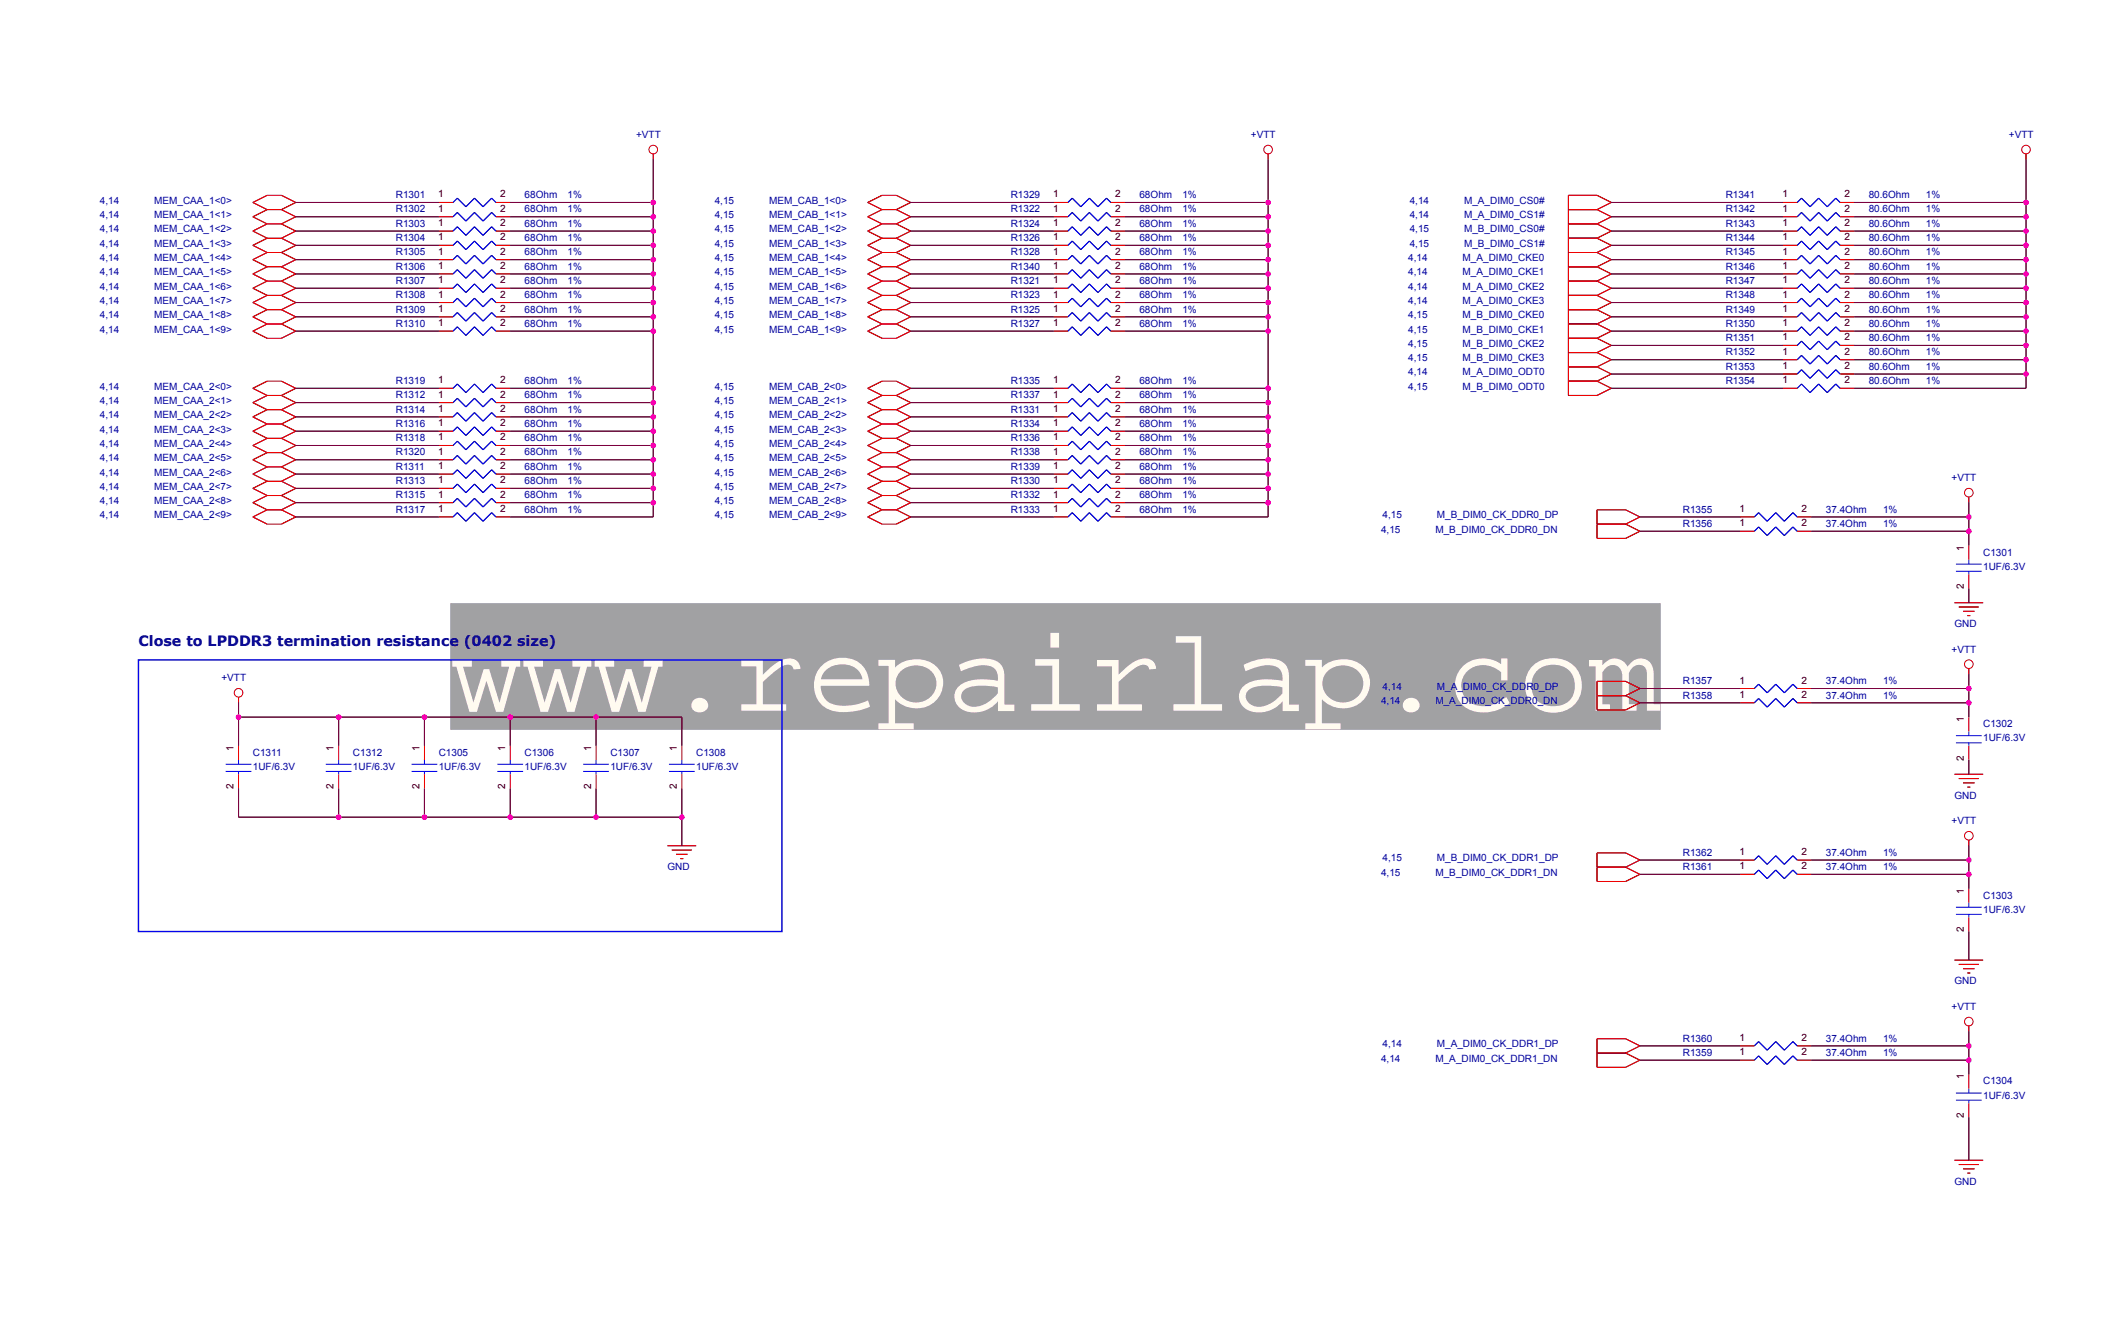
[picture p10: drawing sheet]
<svg xmlns="http://www.w3.org/2000/svg" width="220mm" height="139mm" viewBox="0 0 220 139" stroke-linecap="round" stroke-linejoin="round" font-family="sans-serif">
<defs><g id="words">
<text font-size="12.3" fill="#fffbf0" x="46.9" y="74">www.repairlap.com</text>
<text font-size="1.5" fill="#000080" x="14.4" y="67.3">Close to LPDDR3 termination resistance (0402 size)</text>
<g font-size="1" fill="#0000a0">
<text x="66.2" y="14.4">+VTT</text>
<text x="130.3" y="14.4">+VTT</text>
<text x="209.2" y="14.4">+VTT</text>
<text x="10.4" y="21.2">4,14</text>
<text x="10.4" y="22.7">4,14</text>
<text x="16.1" y="21.2">MEM_CAA_1&lt;0&gt;</text>
<text x="16.1" y="22.7">MEM_CAA_1&lt;1&gt;</text>
<text x="41.2" y="23.6">R1303</text>
<text x="41.2" y="20.6">R1301</text>
<text x="41.2" y="22.1">R1302</text>
<text x="54.6" y="23.6">68Ohm</text>
<text x="54.6" y="20.6">68Ohm</text>
<text x="54.6" y="22.1">68Ohm</text>
<text x="59.1" y="23.6">1%</text>
<text x="59.1" y="20.6">1%</text>
<text x="59.1" y="22.1">1%</text>
<text x="74.4" y="21.2">4,15</text>
<text x="74.4" y="22.7">4,15</text>
<text x="80.1" y="21.2">MEM_CAB_1&lt;0&gt;</text>
<text x="80.1" y="22.7">MEM_CAB_1&lt;1&gt;</text>
<text x="105.3" y="22.1">R1322</text>
<text x="105.3" y="23.6">R1324</text>
<text x="105.3" y="20.6">R1329</text>
<text x="118.7" y="22.1">68Ohm</text>
<text x="118.7" y="23.6">68Ohm</text>
<text x="118.7" y="20.6">68Ohm</text>
<text x="123.1" y="22.1">1%</text>
<text x="123.1" y="23.6">1%</text>
<text x="123.1" y="20.6">1%</text>
<text x="146.8" y="21.2">4,14</text>
<text x="146.8" y="22.7">4,14</text>
<text x="152.5" y="21.2">M_A_DIM0_CS0#</text>
<text x="152.5" y="22.7">M_A_DIM0_CS1#</text>
<text x="179.7" y="20.6">R1341</text>
<text x="179.7" y="23.6">R1343</text>
<text x="179.7" y="22.1">R1342</text>
<text x="194.6" y="20.6">80.6Ohm</text>
<text x="194.6" y="23.6">80.6Ohm</text>
<text x="194.6" y="22.1">80.6Ohm</text>
<text x="200.6" y="20.6">1%</text>
<text x="200.6" y="23.6">1%</text>
<text x="200.6" y="22.1">1%</text>
<text x="10.4" y="24.2">4,14</text>
<text x="10.4" y="25.7">4,14</text>
<text x="10.4" y="27.2">4,14</text>
<text x="10.4" y="28.7">4,14</text>
<text x="16.1" y="24.2">MEM_CAA_1&lt;2&gt;</text>
<text x="16.1" y="25.7">MEM_CAA_1&lt;3&gt;</text>
<text x="16.1" y="27.2">MEM_CAA_1&lt;4&gt;</text>
<text x="16.1" y="28.7">MEM_CAA_1&lt;5&gt;</text>
<text x="41.2" y="25.1">R1304</text>
<text x="41.2" y="28.1">R1306</text>
<text x="41.2" y="26.6">R1305</text>
<text x="41.2" y="29.6">R1307</text>
<text x="54.6" y="25.1">68Ohm</text>
<text x="54.6" y="28.1">68Ohm</text>
<text x="54.6" y="26.6">68Ohm</text>
<text x="54.6" y="29.6">68Ohm</text>
<text x="59.1" y="25.1">1%</text>
<text x="59.1" y="28.1">1%</text>
<text x="59.1" y="26.6">1%</text>
<text x="59.1" y="29.6">1%</text>
<text x="74.4" y="24.2">4,15</text>
<text x="74.4" y="25.7">4,15</text>
<text x="74.4" y="27.2">4,15</text>
<text x="74.4" y="28.7">4,15</text>
<text x="80.1" y="24.2">MEM_CAB_1&lt;2&gt;</text>
<text x="80.1" y="25.7">MEM_CAB_1&lt;3&gt;</text>
<text x="80.1" y="27.2">MEM_CAB_1&lt;4&gt;</text>
<text x="80.1" y="28.7">MEM_CAB_1&lt;5&gt;</text>
<text x="105.3" y="25.1">R1326</text>
<text x="105.3" y="29.6">R1321</text>
<text x="105.3" y="26.6">R1328</text>
<text x="105.3" y="28.1">R1340</text>
<text x="118.7" y="25.1">68Ohm</text>
<text x="118.7" y="29.6">68Ohm</text>
<text x="118.7" y="26.6">68Ohm</text>
<text x="118.7" y="28.1">68Ohm</text>
<text x="123.1" y="25.1">1%</text>
<text x="123.1" y="29.6">1%</text>
<text x="123.1" y="26.6">1%</text>
<text x="123.1" y="28.1">1%</text>
<text x="146.6" y="27.2">4,14</text>
<text x="146.6" y="28.7">4,14</text>
<text x="146.8" y="24.2">4,15</text>
<text x="146.8" y="25.7">4,15</text>
<text x="152.3" y="27.2">M_A_DIM0_CKE0</text>
<text x="152.3" y="28.7">M_A_DIM0_CKE1</text>
<text x="152.5" y="24.2">M_B_DIM0_CS0#</text>
<text x="152.5" y="25.7">M_B_DIM0_CS1#</text>
<text x="179.7" y="29.6">R1347</text>
<text x="179.7" y="26.6">R1345</text>
<text x="179.7" y="25.1">R1344</text>
<text x="179.7" y="28.1">R1346</text>
<text x="194.6" y="29.6">80.6Ohm</text>
<text x="194.6" y="26.6">80.6Ohm</text>
<text x="194.6" y="25.1">80.6Ohm</text>
<text x="194.6" y="28.1">80.6Ohm</text>
<text x="200.6" y="29.6">1%</text>
<text x="200.6" y="26.6">1%</text>
<text x="200.6" y="25.1">1%</text>
<text x="200.6" y="28.1">1%</text>
<text x="10.4" y="33.2">4,14</text>
<text x="10.4" y="34.6">4,14</text>
<text x="10.4" y="30.2">4,14</text>
<text x="10.4" y="31.7">4,14</text>
<text x="16.1" y="33.2">MEM_CAA_1&lt;8&gt;</text>
<text x="16.1" y="34.6">MEM_CAA_1&lt;9&gt;</text>
<text x="16.1" y="30.2">MEM_CAA_1&lt;6&gt;</text>
<text x="16.1" y="31.7">MEM_CAA_1&lt;7&gt;</text>
<text x="41.2" y="34">R1310</text>
<text x="41.2" y="31.1">R1308</text>
<text x="41.2" y="32.6">R1309</text>
<text x="54.6" y="34">68Ohm</text>
<text x="54.6" y="31.1">68Ohm</text>
<text x="54.6" y="32.6">68Ohm</text>
<text x="59.1" y="34">1%</text>
<text x="59.1" y="31.1">1%</text>
<text x="59.1" y="32.6">1%</text>
<text x="74.4" y="33.2">4,15</text>
<text x="74.4" y="34.6">4,15</text>
<text x="74.4" y="30.2">4,15</text>
<text x="74.4" y="31.7">4,15</text>
<text x="80.1" y="33.2">MEM_CAB_1&lt;8&gt;</text>
<text x="80.1" y="34.6">MEM_CAB_1&lt;9&gt;</text>
<text x="80.1" y="30.2">MEM_CAB_1&lt;6&gt;</text>
<text x="80.1" y="31.7">MEM_CAB_1&lt;7&gt;</text>
<text x="105.3" y="34">R1327</text>
<text x="105.3" y="31.1">R1323</text>
<text x="105.3" y="32.6">R1325</text>
<text x="118.7" y="34">68Ohm</text>
<text x="118.7" y="31.1">68Ohm</text>
<text x="118.7" y="32.6">68Ohm</text>
<text x="123.1" y="34">1%</text>
<text x="123.1" y="31.1">1%</text>
<text x="123.1" y="32.6">1%</text>
<text x="146.6" y="30.2">4,14</text>
<text x="146.6" y="31.7">4,14</text>
<text x="146.6" y="33.2">4,15</text>
<text x="146.6" y="34.6">4,15</text>
<text x="152.3" y="30.2">M_A_DIM0_CKE2</text>
<text x="152.3" y="31.7">M_A_DIM0_CKE3</text>
<text x="152.3" y="33.2">M_B_DIM0_CKE0</text>
<text x="152.3" y="34.6">M_B_DIM0_CKE1</text>
<text x="179.7" y="31.1">R1348</text>
<text x="179.7" y="32.6">R1349</text>
<text x="179.7" y="34">R1350</text>
<text x="179.7" y="35.5">R1351</text>
<text x="194.6" y="31.1">80.6Ohm</text>
<text x="194.6" y="32.6">80.6Ohm</text>
<text x="194.6" y="34">80.6Ohm</text>
<text x="194.6" y="35.5">80.6Ohm</text>
<text x="200.6" y="31.1">1%</text>
<text x="200.6" y="32.6">1%</text>
<text x="200.6" y="34">1%</text>
<text x="200.6" y="35.5">1%</text>
<text x="10.4" y="40.6">4,14</text>
<text x="16.1" y="40.6">MEM_CAA_2&lt;0&gt;</text>
<text x="41.2" y="40">R1319</text>
<text x="41.2" y="41.5">R1312</text>
<text x="54.6" y="40">68Ohm</text>
<text x="54.6" y="41.5">68Ohm</text>
<text x="59.1" y="40">1%</text>
<text x="59.1" y="41.5">1%</text>
<text x="74.4" y="40.6">4,15</text>
<text x="80.1" y="40.6">MEM_CAB_2&lt;0&gt;</text>
<text x="105.3" y="41.5">R1337</text>
<text x="105.3" y="40">R1335</text>
<text x="118.7" y="41.5">68Ohm</text>
<text x="118.7" y="40">68Ohm</text>
<text x="123.1" y="41.5">1%</text>
<text x="123.1" y="40">1%</text>
<text x="146.6" y="39.1">4,14</text>
<text x="146.6" y="36.1">4,15</text>
<text x="146.6" y="37.6">4,15</text>
<text x="146.6" y="40.6">4,15</text>
<text x="152.3" y="39.1">M_A_DIM0_ODT0</text>
<text x="152.3" y="36.1">M_B_DIM0_CKE2</text>
<text x="152.3" y="37.6">M_B_DIM0_CKE3</text>
<text x="152.3" y="40.6">M_B_DIM0_ODT0</text>
<text x="179.7" y="37">R1352</text>
<text x="179.7" y="40">R1354</text>
<text x="179.7" y="38.5">R1353</text>
<text x="194.6" y="37">80.6Ohm</text>
<text x="194.6" y="40">80.6Ohm</text>
<text x="194.6" y="38.5">80.6Ohm</text>
<text x="200.6" y="37">1%</text>
<text x="200.6" y="40">1%</text>
<text x="200.6" y="38.5">1%</text>
<text x="10.4" y="42.1">4,14</text>
<text x="10.4" y="43.6">4,14</text>
<text x="10.4" y="45.1">4,14</text>
<text x="10.4" y="46.6">4,14</text>
<text x="16.1" y="42.1">MEM_CAA_2&lt;1&gt;</text>
<text x="16.1" y="43.6">MEM_CAA_2&lt;2&gt;</text>
<text x="16.1" y="45.1">MEM_CAA_2&lt;3&gt;</text>
<text x="16.1" y="46.6">MEM_CAA_2&lt;4&gt;</text>
<text x="41.2" y="47.4">R1320</text>
<text x="41.2" y="46">R1318</text>
<text x="41.2" y="44.5">R1316</text>
<text x="41.2" y="43">R1314</text>
<text x="54.6" y="47.4">68Ohm</text>
<text x="54.6" y="46">68Ohm</text>
<text x="54.6" y="44.5">68Ohm</text>
<text x="54.6" y="43">68Ohm</text>
<text x="59.1" y="47.4">1%</text>
<text x="59.1" y="46">1%</text>
<text x="59.1" y="44.5">1%</text>
<text x="59.1" y="43">1%</text>
<text x="74.4" y="42.1">4,15</text>
<text x="74.4" y="43.6">4,15</text>
<text x="74.4" y="45.1">4,15</text>
<text x="74.4" y="46.6">4,15</text>
<text x="80.1" y="42.1">MEM_CAB_2&lt;1&gt;</text>
<text x="80.1" y="43.6">MEM_CAB_2&lt;2&gt;</text>
<text x="80.1" y="45.1">MEM_CAB_2&lt;3&gt;</text>
<text x="80.1" y="46.6">MEM_CAB_2&lt;4&gt;</text>
<text x="105.3" y="43">R1331</text>
<text x="105.3" y="46">R1336</text>
<text x="105.3" y="44.5">R1334</text>
<text x="105.3" y="47.4">R1338</text>
<text x="118.7" y="43">68Ohm</text>
<text x="118.7" y="46">68Ohm</text>
<text x="118.7" y="44.5">68Ohm</text>
<text x="118.7" y="47.4">68Ohm</text>
<text x="123.1" y="43">1%</text>
<text x="123.1" y="46">1%</text>
<text x="123.1" y="44.5">1%</text>
<text x="123.1" y="47.4">1%</text>
<text x="10.4" y="52.5">4,14</text>
<text x="10.4" y="54">4,14</text>
<text x="10.4" y="48">4,14</text>
<text x="10.4" y="49.5">4,14</text>
<text x="10.4" y="51">4,14</text>
<text x="16.1" y="52.5">MEM_CAA_2&lt;8&gt;</text>
<text x="16.1" y="54">MEM_CAA_2&lt;9&gt;</text>
<text x="16.1" y="48">MEM_CAA_2&lt;5&gt;</text>
<text x="16.1" y="49.5">MEM_CAA_2&lt;6&gt;</text>
<text x="16.1" y="51">MEM_CAA_2&lt;7&gt;</text>
<text x="41.2" y="53.4">R1317</text>
<text x="41.2" y="48.9">R1311</text>
<text x="41.2" y="50.4">R1313</text>
<text x="41.2" y="51.9">R1315</text>
<text x="54.6" y="53.4">68Ohm</text>
<text x="54.6" y="48.9">68Ohm</text>
<text x="54.6" y="50.4">68Ohm</text>
<text x="54.6" y="51.9">68Ohm</text>
<text x="59.1" y="53.4">1%</text>
<text x="59.1" y="48.9">1%</text>
<text x="59.1" y="50.4">1%</text>
<text x="59.1" y="51.9">1%</text>
<text x="74.4" y="52.5">4,15</text>
<text x="74.4" y="54">4,15</text>
<text x="74.4" y="48">4,15</text>
<text x="74.4" y="49.5">4,15</text>
<text x="74.4" y="51">4,15</text>
<text x="80.1" y="52.5">MEM_CAB_2&lt;8&gt;</text>
<text x="80.1" y="54">MEM_CAB_2&lt;9&gt;</text>
<text x="80.1" y="48">MEM_CAB_2&lt;5&gt;</text>
<text x="80.1" y="49.5">MEM_CAB_2&lt;6&gt;</text>
<text x="80.1" y="51">MEM_CAB_2&lt;7&gt;</text>
<text x="105.3" y="50.4">R1330</text>
<text x="105.3" y="51.9">R1332</text>
<text x="105.3" y="48.9">R1339</text>
<text x="105.3" y="53.4">R1333</text>
<text x="118.7" y="50.4">68Ohm</text>
<text x="118.7" y="51.9">68Ohm</text>
<text x="118.7" y="48.9">68Ohm</text>
<text x="118.7" y="53.4">68Ohm</text>
<text x="123.1" y="50.4">1%</text>
<text x="123.1" y="51.9">1%</text>
<text x="123.1" y="48.9">1%</text>
<text x="123.1" y="53.4">1%</text>
<text x="144" y="54">4,15</text>
<text x="149.6" y="54">M_B_DIM0_CK_DDR0_DP</text>
<text x="175.2" y="53.4">R1355</text>
<text x="190.1" y="53.4">37.4Ohm</text>
<text x="196.1" y="53.4">1%</text>
<text x="203.2" y="50.1">+VTT</text>
<text x="143.8" y="55.5">4,15</text>
<text x="149.5" y="55.5">M_B_DIM0_CK_DDR0_DN</text>
<text x="175.2" y="54.9">R1356</text>
<text x="190.1" y="54.9">37.4Ohm</text>
<text x="196.1" y="54.9">1%</text>
<text x="206.5" y="57.9">C1301</text>
<text x="206.5" y="59.4">1UF/6.3V</text>
<text x="203.5" y="65.3">GND</text>
<text x="23.1" y="71">+VTT</text>
<text x="144" y="71.9">4,14</text>
<text x="149.6" y="71.9">M_A_DIM0_CK_DDR0_DP</text>
<text x="175.2" y="71.3">R1357</text>
<text x="190.1" y="71.3">37.4Ohm</text>
<text x="196.1" y="71.3">1%</text>
<text x="203.2" y="68">+VTT</text>
<text x="143.8" y="73.4">4,14</text>
<text x="149.5" y="73.4">M_A_DIM0_CK_DDR0_DN</text>
<text x="175.2" y="72.8">R1358</text>
<text x="190.1" y="72.8">37.4Ohm</text>
<text x="196.1" y="72.8">1%</text>
<text x="206.5" y="75.7">C1302</text>
<text x="206.5" y="77.2">1UF/6.3V</text>
<text x="26.3" y="78.7">C1311</text>
<text x="26.3" y="80.2">1UF/6.3V</text>
<text x="36.8" y="78.7">C1312</text>
<text x="36.8" y="80.2">1UF/6.3V</text>
<text x="45.7" y="78.7">C1305</text>
<text x="45.7" y="80.2">1UF/6.3V</text>
<text x="54.6" y="78.7">C1306</text>
<text x="54.6" y="80.2">1UF/6.3V</text>
<text x="63.6" y="78.7">C1307</text>
<text x="63.6" y="80.2">1UF/6.3V</text>
<text x="72.5" y="78.7">C1308</text>
<text x="72.5" y="80.2">1UF/6.3V</text>
<text x="203.5" y="83.2">GND</text>
<text x="144" y="89.7">4,15</text>
<text x="149.6" y="89.7">M_B_DIM0_CK_DDR1_DP</text>
<text x="175.2" y="89.1">R1362</text>
<text x="190.1" y="89.1">37.4Ohm</text>
<text x="196.1" y="89.1">1%</text>
<text x="203.2" y="85.9">+VTT</text>
<text x="69.5" y="90.6">GND</text>
<text x="143.8" y="91.2">4,15</text>
<text x="149.5" y="91.2">M_B_DIM0_CK_DDR1_DN</text>
<text x="175.2" y="90.6">R1361</text>
<text x="190.1" y="90.6">37.4Ohm</text>
<text x="196.1" y="90.6">1%</text>
<text x="206.5" y="93.6">C1303</text>
<text x="206.5" y="95.1">1UF/6.3V</text>
<text x="203.2" y="105.2">+VTT</text>
<text x="203.5" y="102.5">GND</text>
<text x="143.8" y="110.6">4,14</text>
<text x="144" y="109.1">4,14</text>
<text x="149.5" y="110.6">M_A_DIM0_CK_DDR1_DN</text>
<text x="149.6" y="109.1">M_A_DIM0_CK_DDR1_DP</text>
<text x="175.2" y="108.5">R1360</text>
<text x="175.2" y="110">R1359</text>
<text x="190.1" y="108.5">37.4Ohm</text>
<text x="190.1" y="110">37.4Ohm</text>
<text x="196.1" y="108.5">1%</text>
<text x="196.1" y="110">1%</text>
<text x="206.5" y="113">C1304</text>
<text x="206.5" y="114.5">1UF/6.3V</text>
<text x="203.5" y="123.4">GND</text>
</g>
<g font-size="1">
<text x="45.6" y="23.5">1</text>
<text x="45.6" y="20.6">1</text>
<text x="45.6" y="22.1">1</text>
<text x="52.1" y="23.5">2</text>
<text x="52.1" y="20.6">2</text>
<text x="52.1" y="22.1">2</text>
<text x="109.7" y="22.1">1</text>
<text x="109.7" y="23.5">1</text>
<text x="109.7" y="20.6">1</text>
<text x="116.1" y="22.1">2</text>
<text x="116.1" y="23.5">2</text>
<text x="116.1" y="20.6">2</text>
<text x="185.6" y="20.6">1</text>
<text x="185.6" y="23.5">1</text>
<text x="185.6" y="22.1">1</text>
<text x="192.1" y="20.6">2</text>
<text x="192.1" y="23.5">2</text>
<text x="192.1" y="22.1">2</text>
<text x="45.6" y="25">1</text>
<text x="45.6" y="28">1</text>
<text x="45.6" y="26.5">1</text>
<text x="45.6" y="29.5">1</text>
<text x="52.1" y="25">2</text>
<text x="52.1" y="28">2</text>
<text x="52.1" y="26.5">2</text>
<text x="52.1" y="29.5">2</text>
<text x="109.7" y="25">1</text>
<text x="109.7" y="29.5">1</text>
<text x="109.7" y="26.5">1</text>
<text x="109.7" y="28">1</text>
<text x="116.1" y="25">2</text>
<text x="116.1" y="29.5">2</text>
<text x="116.1" y="26.5">2</text>
<text x="116.1" y="28">2</text>
<text x="185.6" y="29.5">1</text>
<text x="185.6" y="26.5">1</text>
<text x="185.6" y="25">1</text>
<text x="185.6" y="28">1</text>
<text x="192.1" y="29.5">2</text>
<text x="192.1" y="26.5">2</text>
<text x="192.1" y="25">2</text>
<text x="192.1" y="28">2</text>
<text x="45.6" y="34">1</text>
<text x="45.6" y="31">1</text>
<text x="45.6" y="32.5">1</text>
<text x="52.1" y="34">2</text>
<text x="52.1" y="31">2</text>
<text x="52.1" y="32.5">2</text>
<text x="109.7" y="34">1</text>
<text x="109.7" y="31">1</text>
<text x="109.7" y="32.5">1</text>
<text x="116.1" y="34">2</text>
<text x="116.1" y="31">2</text>
<text x="116.1" y="32.5">2</text>
<text x="185.6" y="31">1</text>
<text x="185.6" y="32.5">1</text>
<text x="185.6" y="34">1</text>
<text x="185.6" y="35.5">1</text>
<text x="192.1" y="31">2</text>
<text x="192.1" y="32.5">2</text>
<text x="192.1" y="34">2</text>
<text x="192.1" y="35.5">2</text>
<text x="45.6" y="39.9">1</text>
<text x="45.6" y="41.4">1</text>
<text x="52.1" y="39.9">2</text>
<text x="52.1" y="41.4">2</text>
<text x="109.7" y="41.4">1</text>
<text x="109.7" y="39.9">1</text>
<text x="116.1" y="41.4">2</text>
<text x="116.1" y="39.9">2</text>
<text x="185.6" y="36.9">1</text>
<text x="185.6" y="39.9">1</text>
<text x="185.6" y="38.4">1</text>
<text x="192.1" y="36.9">2</text>
<text x="192.1" y="39.9">2</text>
<text x="192.1" y="38.4">2</text>
<text x="45.6" y="47.4">1</text>
<text x="45.6" y="45.9">1</text>
<text x="45.6" y="44.4">1</text>
<text x="45.6" y="42.9">1</text>
<text x="52.1" y="47.4">2</text>
<text x="52.1" y="45.9">2</text>
<text x="52.1" y="44.4">2</text>
<text x="52.1" y="42.9">2</text>
<text x="109.7" y="42.9">1</text>
<text x="109.7" y="45.9">1</text>
<text x="109.7" y="44.4">1</text>
<text x="109.7" y="47.4">1</text>
<text x="116.1" y="42.9">2</text>
<text x="116.1" y="45.9">2</text>
<text x="116.1" y="44.4">2</text>
<text x="116.1" y="47.4">2</text>
<text x="45.6" y="53.3">1</text>
<text x="45.6" y="48.9">1</text>
<text x="45.6" y="50.4">1</text>
<text x="45.6" y="51.8">1</text>
<text x="52.1" y="53.3">2</text>
<text x="52.1" y="48.9">2</text>
<text x="52.1" y="50.4">2</text>
<text x="52.1" y="51.8">2</text>
<text x="109.7" y="50.4">1</text>
<text x="109.7" y="51.8">1</text>
<text x="109.7" y="48.9">1</text>
<text x="109.7" y="53.3">1</text>
<text x="116.1" y="50.4">2</text>
<text x="116.1" y="51.8">2</text>
<text x="116.1" y="48.9">2</text>
<text x="116.1" y="53.3">2</text>
<text x="181.1" y="53.3">1</text>
<text x="187.6" y="53.3">2</text>
<text x="181.1" y="54.8">1</text>
<text x="187.6" y="54.8">2</text>
<text x="204.5" y="57.3" transform="rotate(-90 204.5 57.3)">1</text>
<text x="204.5" y="61.4" transform="rotate(-90 204.5 61.4)">2</text>
<text x="181.1" y="71.2">1</text>
<text x="187.6" y="71.2">2</text>
<text x="181.1" y="72.7">1</text>
<text x="187.6" y="72.7">2</text>
<text x="204.5" y="75.2" transform="rotate(-90 204.5 75.2)">1</text>
<text x="24.3" y="82.2" transform="rotate(-90 24.3 82.2)">2</text>
<text x="24.3" y="78.2" transform="rotate(-90 24.3 78.2)">1</text>
<text x="34.7" y="82.2" transform="rotate(-90 34.7 82.2)">2</text>
<text x="34.7" y="78.2" transform="rotate(-90 34.7 78.2)">1</text>
<text x="43.7" y="82.2" transform="rotate(-90 43.7 82.2)">2</text>
<text x="43.7" y="78.2" transform="rotate(-90 43.7 78.2)">1</text>
<text x="52.6" y="82.2" transform="rotate(-90 52.6 82.2)">2</text>
<text x="52.6" y="78.2" transform="rotate(-90 52.6 78.2)">1</text>
<text x="61.5" y="82.2" transform="rotate(-90 61.5 82.2)">2</text>
<text x="61.5" y="78.2" transform="rotate(-90 61.5 78.2)">1</text>
<text x="70.5" y="82.2" transform="rotate(-90 70.5 82.2)">2</text>
<text x="70.5" y="78.2" transform="rotate(-90 70.5 78.2)">1</text>
<text x="204.5" y="79.2" transform="rotate(-90 204.5 79.2)">2</text>
<text x="181.1" y="89.1">1</text>
<text x="187.6" y="89.1">2</text>
<text x="181.1" y="90.6">1</text>
<text x="187.6" y="90.6">2</text>
<text x="204.5" y="93.1" transform="rotate(-90 204.5 93.1)">1</text>
<text x="204.5" y="97.1" transform="rotate(-90 204.5 97.1)">2</text>
<text x="181.1" y="108.4">1</text>
<text x="181.1" y="109.9">1</text>
<text x="187.6" y="108.4">2</text>
<text x="187.6" y="109.9">2</text>
<text x="204.5" y="112.4" transform="rotate(-90 204.5 112.4)">1</text>
<text x="204.5" y="116.5" transform="rotate(-90 204.5 116.5)">2</text>
</g>
</g></defs>
<path d="M46.9 62.9h126v13.1h-126z" fill="#a1a1a3" stroke="#a1a1a3" stroke-width=".1"/>
<g fill="#000">
<path d="M68 16v.6zM132.1 16v.6zM211 16v.6zM26.3 33l1.5-.7zM26.3 34.5l1.5-.8zM26.3 21.1l1.5-.8zM26.3 22.6l1.5-.8zM26.3 24.1l1.5-.8zM26.3 25.6l1.5-.8zM26.3 27l1.5-.7zM26.3 28.5l1.5-.7zM26.3 30l1.5-.7z"/>
<path d="M26.3 31.5l1.5-.7zM26.3 33l1.5 .7zM26.3 34.5l1.5 .7zM26.3 21.1l1.5 .7zM26.3 22.6l1.5 .7zM26.3 24.1l1.5 .7zM26.3 25.6l1.5 .7zM26.3 27l1.5 .8zM26.3 28.5l1.5 .8zM26.3 30l1.5 .8zM26.3 31.5l1.5 .8zM29.3 32.3l1.5 .7z"/>
<path d="M29.3 33.7l1.5 .8zM29.3 20.3l1.5 .8zM29.3 21.8l1.5 .8zM29.3 23.3l1.5 .8zM29.3 24.8l1.5 .8zM29.3 26.3l1.5 .7zM29.3 27.8l1.5 .7zM29.3 29.3l1.5 .7zM29.3 30.8l1.5 .7zM29.3 39.7l1.5 .7zM29.3 33.7l1.5-.7zM29.3 35.2l1.5-.7z"/>
<path d="M29.3 21.8l1.5-.7zM29.3 23.3l1.5-.7zM29.3 24.8l1.5-.7zM29.3 26.3l1.5-.7zM29.3 27.8l1.5-.8zM29.3 29.3l1.5-.8zM29.3 30.8l1.5-.8zM29.3 32.3l1.5-.8zM47.2 25.6l.4-.5zM45.7 25.6h1.5zM47.2 24.1l.4-.5zM45.7 24.1h1.5z"/>
<path d="M47.2 21.1l.4-.5zM45.7 21.1h1.5zM47.2 22.6l.4-.5zM45.7 22.6h1.5zM47.2 28.5l.4-.4zM45.7 28.5h1.5zM47.2 27l.4-.4zM45.7 27h1.5zM47.2 34.5l.4-.5zM45.7 34.5h1.5zM47.2 31.5l.4-.4zM45.7 31.5h1.5z"/>
<path d="M47.2 30l.4-.4zM45.7 30h1.5zM47.2 33l.4-.4zM45.7 33h1.5zM47.6 25.1l.9 .9zM47.6 23.6l.9 .9zM47.6 20.6l.9 .9zM47.6 22.1l.9 .9zM47.6 28.1l.9 .9zM47.6 26.6l.9 .9zM47.6 34l.9 .9zM47.6 31.1l.9 .9z"/>
<path d="M47.6 29.6l.9 .9zM47.6 32.6l.9 .8zM48.5 26l.9-.9zM48.5 24.5l.9-.9zM48.5 21.5l.9-.9zM48.5 23l.9-.9zM48.5 29l.9-.9zM48.5 27.5l.9-.9zM48.5 34.9l.9-.9zM48.5 32l.9-.9zM48.5 30.5l.9-.9zM48.5 33.4l.9-.8z"/>
<path d="M49.4 25.1l.9 .9zM49.4 23.6l.9 .9zM49.4 20.6l.9 .9zM49.4 22.1l.9 .9zM49.4 28.1l.9 .9zM49.4 26.6l.9 .9zM49.4 34l.9 .9zM49.4 31.1l.9 .9zM49.4 29.6l.9 .9zM49.4 32.6l.9 .8zM50.3 26l.9-.9zM50.3 24.5l.9-.9z"/>
<path d="M50.3 21.5l.9-.9zM50.3 23l.9-.9zM50.3 29l.9-.9zM50.3 27.5l.9-.9zM50.3 34.9l.9-.9zM50.3 32l.9-.9zM50.3 30.5l.9-.9zM50.3 33.4l.9-.8zM51.2 25.1l.4 .5zM51.2 23.6l.4 .5zM51.2 20.6l.4 .5zM51.2 22.1l.4 .5z"/>
<path d="M51.2 28.1l.4 .4zM51.2 26.6l.4 .4zM51.2 34l.4 .5zM51.2 31.1l.4 .4zM51.2 29.6l.4 .4zM51.2 32.6l.4 .4zM51.6 25.6h1.5zM51.6 24.1h1.5zM51.6 21.1h1.5zM51.6 22.6h1.5zM51.6 28.5h1.5zM51.6 27h1.5z"/>
<path d="M51.6 34.5h1.5zM51.6 31.5h1.5zM51.6 30h1.5zM51.6 33h1.5zM68 33v1.5zM68 28.5v1.5zM68 25.6v1.4zM68 30v1.5zM68 24.1v1.5zM68 31.5v1.5zM68 27v1.5zM68 22.6v1.5z"/>
<path d="M68 21.1v1.5zM90.4 33l1.4-.7zM90.4 34.5l1.4-.8zM90.4 21.1l1.4-.8zM90.4 22.6l1.4-.8zM90.4 24.1l1.4-.8zM90.4 25.6l1.4-.8zM90.4 27l1.4-.7zM90.4 28.5l1.4-.7zM90.4 30l1.4-.7zM90.4 31.5l1.4-.7zM90.4 33l1.4 .7z"/>
<path d="M90.4 34.5l1.4 .7zM90.4 21.1l1.4 .7zM90.4 22.6l1.4 .7zM90.4 24.1l1.4 .7zM90.4 25.6l1.4 .7zM90.4 27l1.4 .8zM90.4 28.5l1.4 .8zM90.4 30l1.4 .8zM90.4 31.5l1.4 .8zM93.3 32.3l1.5 .7zM93.3 33.7l1.5 .8zM93.3 20.3l1.5 .8z"/>
<path d="M93.3 21.8l1.5 .8zM93.3 23.3l1.5 .8zM93.3 24.8l1.5 .8zM93.3 26.3l1.5 .7zM93.3 27.8l1.5 .7zM93.3 29.3l1.5 .7zM93.3 30.8l1.5 .7zM93.3 39.7l1.5 .7zM93.3 33.7l1.5-.7zM93.3 35.2l1.5-.7zM93.3 21.8l1.5-.7zM93.3 23.3l1.5-.7z"/>
<path d="M93.3 24.8l1.5-.7zM93.3 26.3l1.5-.7zM93.3 27.8l1.5-.8zM93.3 29.3l1.5-.8zM93.3 30.8l1.5-.8zM93.3 32.3l1.5-.8zM111.2 34.5l.5-.5zM109.7 34.5h1.5zM111.2 25.6l.5-.5zM109.7 25.6h1.5zM111.2 31.5l.5-.4zM109.7 31.5h1.5z"/>
<path d="M111.2 22.6l.5-.5zM109.7 22.6h1.5zM111.2 30l.5-.4zM109.7 30h1.5zM111.2 33l.5-.4zM109.7 33h1.5zM111.2 24.1l.5-.5zM109.7 24.1h1.5zM111.2 21.1l.5-.5zM109.7 21.1h1.5zM111.2 27l.5-.4zM109.7 27h1.5z"/>
<path d="M111.2 28.5l.5-.4zM109.7 28.5h1.5zM111.7 34l.8 .9zM111.7 25.1l.8 .9zM111.7 31.1l.8 .9zM111.7 22.1l.8 .9zM111.7 29.6l.8 .9zM111.7 32.6l.8 .8zM111.7 23.6l.8 .9zM111.7 20.6l.8 .9zM111.7 26.6l.8 .9zM111.7 28.1l.8 .9z"/>
<path d="M112.5 34.9l.9-.9zM112.5 26l.9-.9zM112.5 32l.9-.9zM112.5 23l.9-.9zM112.5 30.5l.9-.9zM112.5 33.4l.9-.8zM112.5 24.5l.9-.9zM112.5 21.5l.9-.9zM112.5 27.5l.9-.9zM112.5 29l.9-.9zM113.4 34l.9 .9zM113.4 25.1l.9 .9z"/>
<path d="M113.4 31.1l.9 .9zM113.4 22.1l.9 .9zM113.4 29.6l.9 .9zM113.4 32.6l.9 .8zM113.4 23.6l.9 .9zM113.4 20.6l.9 .9zM113.4 26.6l.9 .9zM113.4 28.1l.9 .9zM114.3 34.9l.9-.9zM115.2 25.1l-.9 .9zM115.2 31.1l-.9 .9zM114.3 23l.9-.9z"/>
<path d="M114.3 30.5l.9-.9zM114.3 33.4l.9-.8zM115.2 23.6l-.9 .9zM115.2 20.6l-.9 .9zM114.3 27.5l.9-.9zM114.3 29l.9-.9zM115.2 34l.5 .5zM115.2 25.1l.5 .5zM115.2 31.1l.5 .4zM115.2 22.1l.5 .5zM115.2 29.6l.5 .4zM115.2 32.6l.5 .4z"/>
<path d="M115.2 23.6l.5 .5zM115.2 20.6l.5 .5zM115.2 26.6l.5 .4zM115.2 28.1l.5 .4zM115.7 34.5h1.5zM115.7 25.6h1.5zM115.7 31.5h1.5zM115.7 22.6h1.5zM115.7 30h1.5zM115.7 33h1.5zM115.7 24.1h1.5zM115.7 21.1h1.5z"/>
<path d="M115.7 27h1.5zM115.7 28.5h1.5zM132.1 21.1v1.5zM132.1 27v1.5zM132.1 31.5v1.5zM132.1 22.6v1.5zM132.1 28.5v1.5zM132.1 24.1v1.5zM132.1 33v1.5zM132.1 30v1.5zM132.1 25.6v1.4zM163.3 26.3v1.5z"/>
<path d="M163.3 20.3v1.5zM163.3 21.8v1.5zM163.3 38.2v1.5zM163.3 27.8v1.5zM163.3 29.3v1.5zM163.3 30.8v1.5zM163.3 35.2v1.5zM163.3 23.3v1.5zM163.3 24.8v1.5zM163.3 36.7v1.5zM163.3 32.3v1.4zM163.3 33.7v1.5z"/>
<path d="M166.3 26.3l1.5 .7zM166.3 20.3l1.5 .8zM166.3 21.8l1.5 .8zM166.3 38.2l1.5 .8zM166.3 27.8l1.5 .7zM166.3 29.3l1.5 .7zM166.3 30.8l1.5 .7zM166.3 35.2l1.5 .8zM166.3 23.3l1.5 .8zM166.3 24.8l1.5 .8zM166.3 36.7l1.5 .8zM166.3 39.7l1.5 .7z"/>
<path d="M166.3 32.3l1.5 .7zM166.3 33.7l1.5 .8zM166.3 27.8l1.5-.8zM166.3 21.8l1.5-.7zM166.3 23.3l1.5-.7zM166.3 39.7l1.5-.7zM166.3 29.3l1.5-.8zM166.3 30.8l1.5-.8zM166.3 32.3l1.5-.8zM166.3 36.7l1.5-.7zM166.3 24.8l1.5-.7zM166.3 26.3l1.5-.7z"/>
<path d="M166.3 38.2l1.5-.7zM166.3 33.7l1.5-.7zM166.3 35.2l1.5-.7zM187.2 37.5l.4-.5zM185.7 37.5h1.5zM187.2 21.1l.4-.5zM185.7 21.1h1.5zM187.2 39l.4-.5zM185.7 39h1.5zM187.2 30l.4-.4zM185.7 30h1.5zM187.2 27l.4-.4z"/>
<path d="M185.7 27h1.5zM187.2 25.6l.4-.5zM185.7 25.6h1.5zM187.2 31.5l.4-.4zM185.7 31.5h1.5zM187.2 33l.4-.4zM185.7 33h1.5zM187.2 34.5l.4-.5zM185.7 34.5h1.5zM187.2 24.1l.4-.5zM185.7 24.1h1.5zM187.2 36l.4-.5z"/>
<path d="M185.7 36h1.5zM187.2 28.5l.4-.4zM185.7 28.5h1.5zM187.2 22.6l.4-.5zM185.7 22.6h1.5zM187.6 37l.9 .9zM187.6 20.6l.9 .9zM187.6 38.5l.9 .9zM187.6 29.6l.9 .9zM187.6 26.6l.9 .9zM187.6 25.1l.9 .9zM187.6 31.1l.9 .9z"/>
<path d="M187.6 32.6l.9 .8zM187.6 34l.9 .9zM187.6 23.6l.9 .9zM187.6 35.5l.9 .9zM187.6 28.1l.9 .9zM187.6 22.1l.9 .9zM188.5 37.9l.9-.9zM188.5 21.5l.9-.9zM188.5 39.4l.9-.9zM188.5 30.5l.9-.9zM188.5 27.5l.9-.9zM188.5 26l.9-.9z"/>
<path d="M188.5 32l.9-.9zM188.5 33.4l.9-.8zM188.5 34.9l.9-.9zM188.5 24.5l.9-.9zM188.5 36.4l.9-.9zM188.5 29l.9-.9zM188.5 23l.9-.9zM189.4 37l.9 .9zM189.4 20.6l.9 .9zM189.4 38.5l.9 .9zM189.4 29.6l.9 .9zM189.4 26.6l.9 .9z"/>
<path d="M189.4 25.1l.9 .9zM189.4 31.1l.9 .9zM189.4 32.6l.9 .8zM189.4 34l.9 .9zM189.4 23.6l.9 .9zM189.4 35.5l.9 .9zM189.4 28.1l.9 .9zM189.4 22.1l.9 .9zM190.3 37.9l.9-.9zM190.3 21.5l.9-.9zM190.3 39.4l.9-.9zM190.3 30.5l.9-.9z"/>
<path d="M190.3 27.5l.9-.9zM190.3 26l.9-.9zM190.3 32l.9-.9zM190.3 33.4l.9-.8zM190.3 34.9l.9-.9zM190.3 24.5l.9-.9zM190.3 36.4l.9-.9zM190.3 29l.9-.9zM190.3 23l.9-.9zM191.2 37l.4 .5zM191.2 20.6l.4 .5zM191.2 38.5l.4 .5z"/>
<path d="M191.2 29.6l.4 .4zM191.2 26.6l.4 .4zM191.2 25.1l.4 .5zM191.2 31.1l.4 .4zM191.2 32.6l.4 .4zM191.2 34l.4 .5zM191.2 23.6l.4 .5zM191.2 35.5l.4 .5zM191.2 28.1l.4 .4zM191.2 22.1l.4 .5zM191.6 37.5h1.5zM191.6 21.1h1.5z"/>
<path d="M191.6 39h1.5zM191.6 30h1.5zM191.6 27h1.5zM191.6 25.6h1.5zM191.6 31.5h1.5zM191.6 33h1.5zM191.6 34.5h1.5zM191.6 24.1h1.5zM191.6 36h1.5zM191.6 28.5h1.5zM191.6 22.6h1.5zM211 31.5v1.5z"/>
<path d="M211 25.6v1.4zM211 24.1v1.5zM211 27v1.5zM211 30v1.5zM211 28.5v1.5zM211 22.6v1.5zM211 21.1v1.5zM211 33v1.5zM211 34.5v1.5zM211 36v1.5zM211 37.5v1.5zM26.3 52.4l1.5-.8z"/>
<path d="M26.3 53.9l1.5-.8zM26.3 40.4l1.5-.7zM26.3 41.9l1.5-.7zM26.3 43.4l1.5-.7zM26.3 44.9l1.5-.7zM26.3 46.4l1.5-.7zM26.3 47.9l1.5-.8zM26.3 49.4l1.5-.8zM26.3 50.9l1.5-.8zM26.3 52.4l1.5 .7zM26.3 53.9l1.5 .7zM26.3 40.4l1.5 .8z"/>
<path d="M26.3 41.9l1.5 .8zM26.3 43.4l1.5 .8zM26.3 44.9l1.5 .8zM26.3 46.4l1.5 .7zM26.3 47.9l1.5 .7zM26.3 49.4l1.5 .7zM26.3 50.9l1.5 .7zM29.3 51.6l1.5 .8zM29.3 53.1l1.5 .8zM29.3 41.2l1.5 .7zM29.3 42.7l1.5 .7zM29.3 44.2l1.5 .7z"/>
<path d="M29.3 45.7l1.5 .7zM29.3 47.1l1.5 .8zM29.3 48.6l1.5 .8zM29.3 50.1l1.5 .8zM29.3 53.1l1.5-.7zM29.3 54.6l1.5-.7zM29.3 41.2l1.5-.8zM29.3 42.7l1.5-.8zM29.3 44.2l1.5-.8zM29.3 45.7l1.5-.8zM29.3 47.1l1.5-.7zM29.3 48.6l1.5-.7z"/>
<path d="M29.3 50.1l1.5-.7zM29.3 51.6l1.5-.7zM47.2 47.9l.4-.5zM45.7 47.9h1.5zM47.2 53.9l.4-.5zM45.7 53.9h1.5zM47.2 46.4l.4-.4zM45.7 46.4h1.5zM47.2 44.9l.4-.4zM45.7 44.9h1.5zM47.2 49.4l.4-.5zM45.7 49.4h1.5z"/>
<path d="M47.2 40.4l.4-.4zM45.7 40.4h1.5zM47.2 43.4l.4-.4zM45.7 43.4h1.5zM47.2 41.9l.4-.4zM45.7 41.9h1.5zM47.2 50.9l.4-.5zM45.7 50.9h1.5zM47.2 52.4l.4-.5zM45.7 52.4h1.5zM47.6 47.4l.9 .9zM47.6 53.4l.9 .9z"/>
<path d="M47.6 46l.9 .9zM47.6 44.5l.9 .9zM47.6 48.9l.9 .9zM47.6 40l.9 .9zM47.6 43l.9 .9zM47.6 41.5l.9 .9zM47.6 50.4l.9 .9zM47.6 51.9l.9 .9zM48.5 48.3l.9-.9zM48.5 54.3l.9-.9zM48.5 46.9l.9-.9zM48.5 45.4l.9-.9z"/>
<path d="M48.5 49.8l.9-.9zM48.5 40.9l.9-.9zM48.5 43.9l.9-.9zM48.5 42.4l.9-.9zM48.5 51.3l.9-.9zM48.5 52.8l.9-.9zM49.4 47.4l.9 .9zM49.4 53.4l.9 .9zM49.4 46l.9 .9zM49.4 44.5l.9 .9zM49.4 48.9l.9 .9zM49.4 40l.9 .9z"/>
<path d="M49.4 43l.9 .9zM49.4 41.5l.9 .9zM49.4 50.4l.9 .9zM49.4 51.9l.9 .9zM50.3 48.3l.9-.9zM50.3 54.3l.9-.9zM50.3 46.9l.9-.9zM50.3 45.4l.9-.9zM50.3 49.8l.9-.9zM50.3 40.9l.9-.9zM50.3 43.9l.9-.9zM50.3 42.4l.9-.9z"/>
<path d="M50.3 51.3l.9-.9zM50.3 52.8l.9-.9zM51.2 47.4l.4 .5zM51.2 53.4l.4 .5zM51.2 46l.4 .4zM51.2 44.5l.4 .4zM51.2 48.9l.4 .5zM51.2 40l.4 .4zM51.2 43l.4 .4zM51.2 41.5l.4 .4zM51.2 50.4l.4 .5zM51.2 51.9l.4 .5z"/>
<path d="M51.6 47.9h1.5zM51.6 53.9h1.5zM51.6 46.4h1.5zM51.6 44.9h1.5zM51.6 49.4h1.5zM51.6 40.4h1.5zM51.6 43.4h1.5zM51.6 41.9h1.5zM51.6 50.9h1.5zM51.6 52.4h1.5zM68 41.9v1.5zM68 46.4v1.5z"/>
<path d="M68 50.9v1.5zM68 40.4v1.5zM68 44.9v1.5zM68 52.4v1.5zM68 43.4v1.5zM68 47.9v1.5zM68 49.4v1.5zM90.4 52.4l1.4-.8zM90.4 53.9l1.4-.8zM90.4 40.4l1.4-.7zM90.4 41.9l1.4-.7zM90.4 43.4l1.4-.7z"/>
<path d="M90.4 44.9l1.4-.7zM90.4 46.4l1.4-.7zM90.4 47.9l1.4-.8zM90.4 49.4l1.4-.8zM90.4 50.9l1.4-.8zM90.4 52.4l1.4 .7zM90.4 53.9l1.4 .7zM90.4 40.4l1.4 .8zM90.4 41.9l1.4 .8zM90.4 43.4l1.4 .8zM90.4 44.9l1.4 .8zM90.4 46.4l1.4 .7z"/>
<path d="M90.4 47.9l1.4 .7zM90.4 49.4l1.4 .7zM90.4 50.9l1.4 .7zM93.3 51.6l1.5 .8zM93.3 53.1l1.5 .8zM93.3 41.2l1.5 .7zM93.3 42.7l1.5 .7zM93.3 44.2l1.5 .7zM93.3 45.7l1.5 .7zM93.3 47.1l1.5 .8zM93.3 48.6l1.5 .8zM93.3 50.1l1.5 .8z"/>
<path d="M93.3 53.1l1.5-.7zM93.3 54.6l1.5-.7zM93.3 41.2l1.5-.8zM93.3 42.7l1.5-.8zM93.3 44.2l1.5-.8zM93.3 45.7l1.5-.8zM93.3 47.1l1.5-.7zM93.3 48.6l1.5-.7zM93.3 50.1l1.5-.7zM93.3 51.6l1.5-.7zM111.2 50.9l.5-.5zM109.7 50.9h1.5z"/>
<path d="M111.2 41.9l.5-.4zM109.7 41.9h1.5zM111.2 52.4l.5-.5zM109.7 52.4h1.5zM111.2 43.4l.5-.4zM109.7 43.4h1.5zM111.2 49.4l.5-.5zM109.7 49.4h1.5zM111.2 46.4l.5-.4zM109.7 46.4h1.5zM111.2 44.9l.5-.4zM109.7 44.9h1.5z"/>
<path d="M111.2 53.9l.5-.5zM109.7 53.9h1.5zM111.2 47.9l.5-.5zM109.7 47.9h1.5zM111.2 40.4l.5-.4zM109.7 40.4h1.5zM111.7 50.4l.8 .9zM111.7 41.5l.8 .9zM111.7 51.9l.8 .9zM111.7 43l.8 .9zM111.7 48.9l.8 .9zM111.7 46l.8 .9z"/>
<path d="M111.7 44.5l.8 .9zM111.7 53.4l.8 .9zM111.7 47.4l.8 .9zM111.7 40l.8 .9zM112.5 51.3l.9-.9zM112.5 42.4l.9-.9zM112.5 52.8l.9-.9zM112.5 43.9l.9-.9zM112.5 49.8l.9-.9zM112.5 46.9l.9-.9zM112.5 45.4l.9-.9zM112.5 54.3l.9-.9z"/>
<path d="M112.5 48.3l.9-.9zM112.5 40.9l.9-.9zM113.4 50.4l.9 .9zM113.4 41.5l.9 .9zM113.4 51.9l.9 .9zM113.4 43l.9 .9zM113.4 48.9l.9 .9zM113.4 46l.9 .9zM113.4 44.5l.9 .9zM113.4 53.4l.9 .9zM113.4 47.4l.9 .9zM113.4 40l.9 .9z"/>
<path d="M114.3 51.3l.9-.9zM114.3 42.4l.9-.9zM114.3 52.8l.9-.9zM114.3 43.9l.9-.9zM114.3 49.8l.9-.9zM115.2 46l-.9 .9zM114.3 45.4l.9-.9zM115.2 53.4l-.9 .9zM114.3 48.3l.9-.9zM114.3 40.9l.9-.9zM115.2 50.4l.5 .5zM115.2 41.5l.5 .4z"/>
<path d="M115.2 51.9l.5 .5zM115.2 43l.5 .4zM115.2 48.9l.5 .5zM115.2 46l.5 .4zM115.2 44.5l.5 .4zM115.2 53.4l.5 .5zM115.2 47.4l.5 .5zM115.2 40l.5 .4zM115.7 50.9h1.5zM115.7 41.9h1.5zM115.7 52.4h1.5zM115.7 43.4h1.5z"/>
<path d="M115.7 49.4h1.5zM115.7 46.4h1.5zM115.7 44.9h1.5zM115.7 53.9h1.5zM115.7 47.9h1.5zM115.7 40.4h1.5zM132.1 40.4v1.5zM132.1 49.4v1.5zM132.1 43.4v1.5zM132.1 46.4v1.5zM132.1 52.4v1.5zM132.1 50.9v1.5z"/>
<path d="M132.1 41.9v1.5zM132.1 47.9v1.5zM132.1 44.9v1.5zM163.3 39.7v1.5zM166.3 53.1v1.5zM166.3 54.6v1.5zM166.3 41.2l1.5-.8zM169.3 53.1l1.5 .8zM169.3 54.6l1.5 .7zM169.3 54.6l1.5-.7zM169.3 56.1l1.5-.8zM182.7 53.9l.4-.5z"/>
<path d="M181.2 53.9h1.5zM182.7 55.3l.4-.4zM181.2 55.3h1.5zM183.1 53.4l.9 .9zM183.1 54.9l.9 .9zM184 54.3l.9-.9zM184 55.8l.9-.9zM184.9 53.4l.9 .9zM184.9 54.9l.9 .9zM185.8 54.3l.9-.9zM185.8 55.8l.9-.9zM186.7 53.4l.5 .5z"/>
<path d="M186.7 54.9l.5 .4zM187.2 40.4l.4-.4zM185.7 40.4h1.5zM187.2 53.9h1.4zM187.2 55.3h1.4zM187.6 40l.9 .9zM188.5 40.9l.9-.9zM189.4 40l.9 .9zM190.3 40.9l.9-.9zM191.2 40l.4 .4zM191.6 40.4h1.5zM205 51.8v.6z"/>
<path d="M205 53.9v1.4zM205 52.4v1.5zM205 55.3v1.5zM211 39v1.4zM24.8 72.6v.6zM24.8 73.2v1.5zM166.3 71v1.5zM166.3 72.5v1.5zM169.3 71l1.5 .7zM169.3 72.5l1.5 .7zM169.3 72.5l1.5-.8zM169.3 74l1.5-.8z"/>
<path d="M182.7 71.7l.4-.4zM181.2 71.7h1.5zM182.7 73.2l.4-.4zM181.2 73.2h1.5zM183.1 71.3l.9 .9zM183.1 72.8l.9 .9zM184 72.2l.9-.9zM184 73.7l.9-.9zM184.9 71.3l.9 .9zM184.9 72.8l.9 .9zM185.8 72.2l.9-.9zM185.8 73.7l.9-.9z"/>
<path d="M186.7 71.3l.5 .4zM186.7 72.8l.5 .4zM187.2 71.7h1.4zM187.2 73.2h1.4zM204.9 64.1h.3zM205 69.6v.6zM205 70.2v1.5zM205 71.7v1.5zM205 73.2v1.5zM205 61.3v1.5zM204.4 63.7h1.2zM70.9 89.4h.3z"/>
<path d="M70.4 89h1.2zM166.3 88.8v1.5zM166.3 90.3v1.5zM169.3 88.8l1.5 .8zM169.3 90.3l1.5 .8zM169.3 90.3l1.5-.7zM169.3 91.8l1.5-.7zM182.7 91.1l.4-.5zM181.2 91.1h1.5zM182.7 89.6l.4-.5zM181.2 89.6h1.5zM183.1 90.6l.9 .9z"/>
<path d="M183.1 89.1l.9 .9zM184 91.5l.9-.9zM184 90l.9-.9zM184.9 90.6l.9 .9zM184.9 89.1l.9 .9zM185.8 91.5l.9-.9zM185.8 90l.9-.9zM186.7 90.6l.5 .5zM186.7 89.1l.5 .5zM187.2 91.1h1.4zM187.2 89.6h1.4zM204.9 82h.3z"/>
<path d="M205 87.5v.6zM205 89.6v1.5zM205 88.1v1.5zM205 91.1v1.5zM205 79.2v1.5zM204.4 81.5h1.2zM166.3 108.2v1.5zM166.3 109.7v1.5zM169.3 108.2l1.5 .7zM169.3 109.7l1.5 .7zM169.3 109.7l1.5-.8zM169.3 111.2l1.5-.8z"/>
<path d="M182.7 108.9l.4-.4zM181.2 108.9h1.5zM182.7 110.4l.4-.4zM181.2 110.4h1.5zM183.1 108.5l.9 .9zM183.1 110l.9 .9zM184 109.4l.9-.9zM184 110.9l.9-.9zM184.9 108.5l.9 .9zM184.9 110l.9 .9zM185.8 109.4l.9-.9zM185.8 110.9l.9-.9z"/>
<path d="M186.7 108.5l.5 .4zM186.7 110l.5 .4zM187.2 108.9h1.4zM187.2 110.4h1.4zM204.9 101.4h.3zM205 106.9v.6zM205 107.5v1.4zM205 110.4v1.5zM205 108.9v1.5zM204.4 100.9h1.2zM204.9 122.2h.3zM204.4 121.8h1.2z"/>
</g>
<g fill="none" stroke="#00f" stroke-width=".1">
<path d="M47.2 24.1l.4-.5 .9 .9 .9-.9 .9 .9 .9-.9 .4 .5M47.2 21.1l.4-.5 .9 .9 .9-.9 .9 .9 .9-.9 .4 .5M47.2 28.5l.4-.4 .9 .9 .9-.9 .9 .9 .9-.9 .4 .4M47.2 33l.4-.4 .9 .8 .9-.8 .9 .8 .9-.8 .4 .4M51.6 25.6l-.4-.5-.9 .9-.9-.9-.9 .9-.9-.9-.4 .5M51.6 22.6l-.4-.5-.9 .9-.9-.9-.9 .9-.9-.9-.4 .5M51.6 27l-.4-.4-.9 .9-.9-.9-.9 .9-.9-.9-.4 .4M51.6 34.5l-.4-.5-.9 .9-.9-.9-.9 .9-.9-.9-.4 .5M51.6 31.5l-.4-.4-.9 .9-.9-.9-.9 .9-.9-.9-.4 .4M51.6 30l-.4-.4-.9 .9-.9-.9-.9 .9-.9-.9-.4 .4M111.2 33l.5-.4 .8 .8 .9-.8 .9 .8 .9-.8 .5 .4M111.2 24.1l.5-.5 .8 .9 .9-.9 .9 .9 .9-.9 .5 .5"/>
<path d="M111.2 21.1l.5-.5 .8 .9 .9-.9 .9 .9 .9-.9 .5 .5M111.2 28.5l.5-.4 .8 .9 .9-.9 .9 .9 .9-.9 .5 .4M115.7 34.5l-.5-.5-.9 .9-.9-.9-.9 .9-.8-.9-.5 .5M115.7 25.6l-.5-.5-.9 .9-.9-.9-.9 .9-.8-.9-.5 .5M115.7 31.5l-.5-.4-.9 .9-.9-.9-.9 .9-.8-.9-.5 .4M115.7 22.6l-.5-.5-.9 .9-.9-.9-.9 .9-.8-.9-.5 .5M115.7 30l-.5-.4-.9 .9-.9-.9-.9 .9-.8-.9-.5 .4M115.7 27l-.5-.4-.9 .9-.9-.9-.9 .9-.8-.9-.5 .4M187.2 21.1l.4-.5 .9 .9 .9-.9 .9 .9 .9-.9 .4 .5M187.2 33l.4-.4 .9 .8 .9-.8 .9 .8 .9-.8 .4 .4M187.2 24.1l.4-.5 .9 .9 .9-.9 .9 .9 .9-.9 .4 .5M187.2 36l.4-.5 .9 .9 .9-.9 .9 .9 .9-.9 .4 .5"/>
<path d="M187.2 28.5l.4-.4 .9 .9 .9-.9 .9 .9 .9-.9 .4 .4M191.6 37.5l-.4-.5-.9 .9-.9-.9-.9 .9-.9-.9-.4 .5M191.6 39l-.4-.5-.9 .9-.9-.9-.9 .9-.9-.9-.4 .5M191.6 30l-.4-.4-.9 .9-.9-.9-.9 .9-.9-.9-.4 .4M191.6 27l-.4-.4-.9 .9-.9-.9-.9 .9-.9-.9-.4 .4M191.6 25.6l-.4-.5-.9 .9-.9-.9-.9 .9-.9-.9-.4 .5M191.6 31.5l-.4-.4-.9 .9-.9-.9-.9 .9-.9-.9-.4 .4M191.6 34.5l-.4-.5-.9 .9-.9-.9-.9 .9-.9-.9-.4 .5M191.6 22.6l-.4-.5-.9 .9-.9-.9-.9 .9-.9-.9-.4 .5M47.2 47.9l.4-.5 .9 .9 .9-.9 .9 .9 .9-.9 .4 .5M47.2 44.9l.4-.4 .9 .9 .9-.9 .9 .9 .9-.9 .4 .4M47.2 40.4l.4-.4 .9 .9 .9-.9 .9 .9 .9-.9 .4 .4"/>
<path d="M47.2 43.4l.4-.4 .9 .9 .9-.9 .9 .9 .9-.9 .4 .4M47.2 52.4l.4-.5 .9 .9 .9-.9 .9 .9 .9-.9 .4 .5M51.6 53.9l-.4-.5-.9 .9-.9-.9-.9 .9-.9-.9-.4 .5M51.6 46.4l-.4-.4-.9 .9-.9-.9-.9 .9-.9-.9-.4 .4M51.6 49.4l-.4-.5-.9 .9-.9-.9-.9 .9-.9-.9-.4 .5M51.6 41.9l-.4-.4-.9 .9-.9-.9-.9 .9-.9-.9-.4 .4M51.6 50.9l-.4-.5-.9 .9-.9-.9-.9 .9-.9-.9-.4 .5M111.2 52.4l.5-.5 .8 .9 .9-.9 .9 .9 .9-.9 .5 .5M111.2 43.4l.5-.4 .8 .9 .9-.9 .9 .9 .9-.9 .5 .4M111.2 44.9l.5-.4 .8 .9 .9-.9 .9 .9 .9-.9 .5 .4M111.2 47.9l.5-.5 .8 .9 .9-.9 .9 .9 .9-.9 .5 .5M111.2 40.4l.5-.4 .8 .9 .9-.9 .9 .9 .9-.9 .5 .4"/>
<path d="M115.7 50.9l-.5-.5-.9 .9-.9-.9-.9 .9-.8-.9-.5 .5M115.7 41.9l-.5-.4-.9 .9-.9-.9-.9 .9-.8-.9-.5 .4M115.7 49.4l-.5-.5-.9 .9-.9-.9-.9 .9-.8-.9-.5 .5M115.7 46.4l-.5-.4-.9 .9-.9-.9-.9 .9-.8-.9-.5 .4M115.7 53.9l-.5-.5-.9 .9-.9-.9-.9 .9-.8-.9-.5 .5M182.7 55.3l.4-.4 .9 .9 .9-.9 .9 .9 .9-.9 .5 .4M187.2 40.4l.4-.4 .9 .9 .9-.9 .9 .9 .9-.9 .4 .4M187.2 53.9l-.5-.5-.9 .9-.9-.9-.9 .9-.9-.9-.4 .5M203.7 58.8h2.7M203.7 59.5h2.7M205 58.3v.5M205 59.5v.3"/>
<path d="M23.5 79.6h2.7M24.8 79.2v.4M33.9 79.6h2.7M35.3 79.2v.4M42.9 79.6h2.6M44.2 79.2v.4M51.8 79.6h2.7M53.1 79.2v.4M60.7 79.6h2.7M62.1 79.2v.4M69.7 79.6h2.6M71 79.2v.4"/>
<path d="M182.7 71.7l.4-.4 .9 .9 .9-.9 .9 .9 .9-.9 .5 .4M187.2 73.2l-.5-.4-.9 .9-.9-.9-.9 .9-.9-.9-.4 .4M203.7 76.6h2.7M203.7 77.4h2.7M205 76.2v.4M205 77.4v.3M23.5 80.4h2.7M24.8 80.4v.3M33.9 80.4h2.7M35.3 80.4v.3M42.9 80.4h2.6M44.2 80.4v.3"/>
<path d="M51.8 80.4h2.7M53.1 80.4v.3M60.7 80.4h2.7M62.1 80.4v.3M69.7 80.4h2.6M71 80.4v.3M182.7 91.1l.4-.5 .9 .9 .9-.9 .9 .9 .9-.9 .5 .5M182.7 89.6l.4-.5 .9 .9 .9-.9 .9 .9 .9-.9 .5 .5M203.7 94.5h2.7M203.7 95.2h2.7M205 94.1v.4M205 95.2v.3"/>
<path d="M182.7 108.9l.4-.4 .9 .9 .9-.9 .9 .9 .9-.9 .5 .4M182.7 110.4l.4-.4 .9 .9 .9-.9 .9 .9 .9-.9 .5 .4M203.7 113.9h2.7M203.7 114.6h2.7M205 113.4v.5M205 114.6v.3"/>
</g>
<g fill="none" stroke="#f00" stroke-width=".1">
<path d="M68 16v.6M132.1 16v.6M211 16v.6M26.3 33l1.5-.7h1.5l1.5 .7-1.5 .7h-1.5zM26.3 34.5l1.5-.8h1.5l1.5 .8-1.5 .7h-1.5zM26.3 21.1l1.5-.8h1.5l1.5 .8-1.5 .7h-1.5zM26.3 22.6l1.5-.8h1.5l1.5 .8-1.5 .7h-1.5zM26.3 24.1l1.5-.8h1.5l1.5 .8-1.5 .7h-1.5zM26.3 25.6l1.5-.8h1.5l1.5 .8-1.5 .7h-1.5zM26.3 27l1.5-.7h1.5l1.5 .7-1.5 .8h-1.5zM26.3 28.5l1.5-.7h1.5l1.5 .7-1.5 .8h-1.5zM26.3 30l1.5-.7h1.5l1.5 .7-1.5 .8h-1.5z"/>
<path d="M26.3 31.5l1.5-.7h1.5l1.5 .7-1.5 .8h-1.5zM45.7 34.5h1.5M45.7 25.6h1.5M45.7 21.1h1.5M45.7 24.1h1.5M45.7 30h1.5M45.7 31.5h1.5M45.7 22.6h1.5M45.7 27h1.5M45.7 33h1.5M45.7 28.5h1.5M51.6 34.5h1.5"/>
<path d="M51.6 25.6h1.5M51.6 21.1h1.5M51.6 24.1h1.5M51.6 30h1.5M51.6 31.5h1.5M51.6 22.6h1.5M51.6 27h1.5M51.6 33h1.5M51.6 28.5h1.5M90.4 33l1.4-.7h1.5l1.5 .7-1.5 .7h-1.5zM90.4 34.5l1.4-.8h1.5l1.5 .8-1.5 .7h-1.5zM90.4 21.1l1.4-.8h1.5l1.5 .8-1.5 .7h-1.5z"/>
<path d="M90.4 22.6l1.4-.8h1.5l1.5 .8-1.5 .7h-1.5zM90.4 24.1l1.4-.8h1.5l1.5 .8-1.5 .7h-1.5zM90.4 25.6l1.4-.8h1.5l1.5 .8-1.5 .7h-1.5zM90.4 27l1.4-.7h1.5l1.5 .7-1.5 .8h-1.5zM90.4 28.5l1.4-.7h1.5l1.5 .7-1.5 .8h-1.5zM90.4 30l1.4-.7h1.5l1.5 .7-1.5 .8h-1.5zM90.4 31.5l1.4-.7h1.5l1.5 .7-1.5 .8h-1.5zM109.7 34.5h1.5M109.7 25.6h1.5M109.7 21.1h1.5M109.7 24.1h1.5M109.7 30h1.5"/>
<path d="M109.7 31.5h1.5M109.7 22.6h1.5M109.7 27h1.5M109.7 33h1.5M109.7 28.5h1.5M115.7 34.5h1.5M115.7 25.6h1.5M115.7 21.1h1.5M115.7 24.1h1.5M115.7 30h1.5M115.7 31.5h1.5M115.7 22.6h1.5"/>
<path d="M115.7 27h1.5M115.7 33h1.5M115.7 28.5h1.5M163.3 26.3h3M163.3 27.8h3M163.3 21.8h3M163.3 23.3h3M163.3 38.2h3M163.3 39.7h3M163.3 29.3h3M163.3 30.8h3M163.3 35.2h3"/>
<path d="M163.3 36.7h3M163.3 24.8h3M163.3 33.7h3M166.3 26.3l1.5 .7-1.5 .8M166.3 21.8l1.5-.7-1.5-.8h-3v20.9h3l1.5-.8-1.5-.7M166.3 21.8l1.5 .8-1.5 .7M166.3 38.2l1.5 .8-1.5 .7M166.3 27.8l1.5 .7-1.5 .8M166.3 29.3l1.5 .7-1.5 .8M166.3 30.8l1.5 .7-1.5 .8M166.3 35.2l1.5 .8-1.5 .7M166.3 23.3l1.5 .8-1.5 .7"/>
<path d="M166.3 24.8l1.5 .8-1.5 .7M166.3 36.7l1.5 .8-1.5 .7M166.3 32.3l1.5 .7-1.5 .7M166.3 33.7l1.5 .8-1.5 .7M166.3 32.3h-3M185.7 34.5h1.5M185.7 25.6h1.5M185.7 37.5h1.5M185.7 21.1h1.5M185.7 39h1.5M185.7 24.1h1.5M185.7 30h1.5"/>
<path d="M185.7 31.5h1.5M185.7 22.6h1.5M185.7 27h1.5M185.7 33h1.5M185.7 28.5h1.5M185.7 36h1.5M191.6 34.5h1.5M191.6 25.6h1.5M191.6 37.5h1.5M191.6 21.1h1.5M191.6 39h1.5M191.6 24.1h1.5"/>
<path d="M191.6 30h1.5M191.6 31.5h1.5M191.6 22.6h1.5M191.6 27h1.5M191.6 33h1.5M191.6 28.5h1.5M191.6 36h1.5M26.3 52.4l1.5-.8h1.5l1.5 .8-1.5 .7h-1.5zM26.3 53.9l1.5-.8h1.5l1.5 .8-1.5 .7h-1.5zM26.3 40.4l1.5-.7h1.5l1.5 .7-1.5 .8h-1.5zM26.3 41.9l1.5-.7h1.5l1.5 .7-1.5 .8h-1.5zM26.3 43.4l1.5-.7h1.5l1.5 .7-1.5 .8h-1.5z"/>
<path d="M26.3 44.9l1.5-.7h1.5l1.5 .7-1.5 .8h-1.5zM26.3 46.4l1.5-.7h1.5l1.5 .7-1.5 .7h-1.5zM26.3 47.9l1.5-.8h1.5l1.5 .8-1.5 .7h-1.5zM26.3 49.4l1.5-.8h1.5l1.5 .8-1.5 .7h-1.5zM26.3 50.9l1.5-.8h1.5l1.5 .8-1.5 .7h-1.5zM45.7 47.9h1.5M45.7 50.9h1.5M45.7 41.9h1.5M45.7 53.9h1.5M45.7 40.4h1.5M45.7 46.4h1.5M45.7 52.4h1.5"/>
<path d="M45.7 44.9h1.5M45.7 43.4h1.5M45.7 49.4h1.5M51.6 47.9h1.5M51.6 50.9h1.5M51.6 41.9h1.5M51.6 53.9h1.5M51.6 40.4h1.5M51.6 46.4h1.5M51.6 52.4h1.5M51.6 44.9h1.5M51.6 43.4h1.5"/>
<path d="M51.6 49.4h1.5M90.4 52.4l1.4-.8h1.5l1.5 .8-1.5 .7h-1.5zM90.4 53.9l1.4-.8h1.5l1.5 .8-1.5 .7h-1.5zM90.4 40.4l1.4-.7h1.5l1.5 .7-1.5 .8h-1.5zM90.4 41.9l1.4-.7h1.5l1.5 .7-1.5 .8h-1.5zM90.4 43.4l1.4-.7h1.5l1.5 .7-1.5 .8h-1.5zM90.4 44.9l1.4-.7h1.5l1.5 .7-1.5 .8h-1.5zM90.4 46.4l1.4-.7h1.5l1.5 .7-1.5 .7h-1.5zM90.4 47.9l1.4-.8h1.5l1.5 .8-1.5 .7h-1.5zM90.4 49.4l1.4-.8h1.5l1.5 .8-1.5 .7h-1.5zM90.4 50.9l1.4-.8h1.5l1.5 .8-1.5 .7h-1.5zM109.7 47.9h1.5"/>
<path d="M109.7 50.9h1.5M109.7 41.9h1.5M109.7 53.9h1.5M109.7 40.4h1.5M109.7 46.4h1.5M109.7 52.4h1.5M109.7 44.9h1.5M109.7 43.4h1.5M109.7 49.4h1.5M115.7 47.9h1.5M115.7 50.9h1.5M115.7 41.9h1.5"/>
<path d="M115.7 53.9h1.5M115.7 40.4h1.5M115.7 46.4h1.5M115.7 52.4h1.5M115.7 44.9h1.5M115.7 43.4h1.5M115.7 49.4h1.5M166.3 53.1h3l1.5 .8-1.5 .7 1.5 .7-1.5 .8h-3zM166.3 54.6h3M181.2 53.9h1.5M181.2 55.3h1.5M185.7 40.4h1.5"/>
<path d="M187.2 53.9h1.4M187.2 55.3h1.4M191.6 40.4h1.5M205 56.8v1.5M205 59.8v1.5M205 51.8v.6M24.8 72.6v.6M24.8 77.7v1.5M35.3 77.7v1.5M44.2 77.7v1.5M53.1 77.7v1.5M62.1 77.7v1.5"/>
<path d="M71 77.7v1.5M166.3 71h3l1.5 .7-1.5 .8 1.5 .7-1.5 .8h-3zM166.3 72.5h3M181.2 71.7h1.5M181.2 73.2h1.5M187.2 71.7h1.4M187.2 73.2h1.4M203.5 62.8h3M204 63.2h2.1M204.4 63.7h1.2M204.9 64.1h.3M205 74.7v1.5"/>
<path d="M205 77.7v1.5M205 69.6v.6M24.8 80.7v1.4M35.3 80.7v1.4M44.2 80.7v1.4M53.1 80.7v1.4M62.1 80.7v1.4M69.5 88.1h3M70 88.5h2M70.4 89h1.2M70.9 89.4h.3M71 80.7v1.4"/>
<path d="M166.3 88.8h3l1.5 .8-1.5 .7 1.5 .8-1.5 .7h-3zM166.3 90.3h3M181.2 91.1h1.5M181.2 89.6h1.5M187.2 91.1h1.4M187.2 89.6h1.4M203.5 80.7h3M204 81.1h2.1M204.4 81.5h1.2M204.9 82h.3M205 92.6v1.5M205 95.5v1.5"/>
<path d="M205 87.5v.6M166.3 108.2h3l1.5 .7-1.5 .8 1.5 .7-1.5 .8h-3zM166.3 109.7h3M181.2 108.9h1.5M181.2 110.4h1.5M187.2 108.9h1.4M187.2 110.4h1.4M203.5 100h3M204 100.5h2.1M204.4 100.9h1.2M204.9 101.4h.3M205 111.9v1.5"/>
<path d="M205 114.9v1.5M205 106.9v.6M203.5 120.9h3M204 121.3h2.1M204.4 121.8h1.2M204.9 122.2h.3"/>
<circle cx="68" cy="15.6" r=".45"/>
<circle cx="132.1" cy="15.6" r=".45"/>
<circle cx="211" cy="15.6" r=".45"/>
<circle cx="205" cy="51.3" r=".45"/>
<circle cx="24.8" cy="72.2" r=".45"/>
<circle cx="205" cy="69.2" r=".45"/>
<circle cx="205" cy="87.1" r=".45"/>
<circle cx="205" cy="106.4" r=".45"/>
</g>
<g fill="none" stroke="#000" stroke-width=".1">
<path d="M68 16.6v4.5h-14.9M132.1 16.6v4.5h-14.9M211 16.6v4.5h-17.9M30.8 22.6h14.9M30.8 31.5h14.9M30.8 30h14.9M30.8 25.6h14.9M30.8 24.1h14.9M30.8 34.5h14.9M30.8 33h14.9M30.8 21.1h14.9M30.8 28.5h14.9"/>
<path d="M30.8 27h14.9M53.1 22.6h14.9M53.1 31.5h14.9M53.1 30h14.9M53.1 25.6h14.9M53.1 24.1h14.9M53.1 34.5h14.9v5.9h-14.9M53.1 33h14.9M53.1 28.5h14.9M53.1 27h14.9M94.8 22.6h14.9M94.8 31.5h14.9"/>
<path d="M94.8 30h14.9M94.8 25.6h14.9M94.8 24.1h14.9M94.8 34.5h14.9M94.8 33h14.9M94.8 21.1h14.9M94.8 28.5h14.9M94.8 27h14.9M117.2 22.6h14.9M117.2 31.5h14.9M117.2 30h14.9M117.2 25.6h14.9"/>
<path d="M117.2 24.1h14.9M117.2 34.5h14.9v5.9h-14.9M117.2 33h14.9M117.2 28.5h14.9M117.2 27h14.9M163.3 26.3h3M163.3 27.8h3M163.3 21.8h3M163.3 23.3h3M163.3 38.2h3M163.3 39.7h3M163.3 29.3h3"/>
<path d="M163.3 30.8h3M163.3 35.2h3M163.3 36.7h3M163.3 24.8h3M163.3 33.7h3M163.3 20.3h3M166.3 32.3h-3M167.8 22.6h17.9M167.8 31.5h17.9M167.8 30h17.9M167.8 25.6h17.9M167.8 24.1h17.9"/>
<path d="M167.8 34.5h17.9M167.8 33h17.9M167.8 21.1h17.9M167.8 28.5h17.9M167.8 27h17.9M167.8 37.5h17.9M167.8 36h17.9M167.8 39h17.9M193.1 22.6h17.9M193.1 31.5h17.9M193.1 30h17.9M193.1 25.6h17.9"/>
<path d="M193.1 24.1h17.9M193.1 34.5h17.9M193.1 33h17.9M193.1 28.5h17.9M193.1 27h17.9M193.1 37.5h17.9M193.1 36h17.9M193.1 39h17.9M30.8 41.9h14.9M30.8 50.9h14.9M30.8 49.4h14.9M30.8 44.9h14.9"/>
<path d="M30.8 43.4h14.9M30.8 53.9h14.9M30.8 52.4h14.9M30.8 40.4h14.9M30.8 47.9h14.9M30.8 46.4h14.9M53.1 41.9h14.9M53.1 50.9h14.9M53.1 49.4h14.9M53.1 44.9h14.9M53.1 43.4h14.9M53.1 53.9h14.9"/>
<path d="M53.1 52.4h14.9M53.1 47.9h14.9M53.1 46.4h14.9M94.8 41.9h14.9M94.8 50.9h14.9M94.8 49.4h14.9M94.8 44.9h14.9M94.8 43.4h14.9M94.8 53.9h14.9M94.8 52.4h14.9M94.8 40.4h14.9M94.8 47.9h14.9"/>
<path d="M94.8 46.4h14.9M117.2 41.9h14.9M117.2 50.9h14.9M117.2 49.4h14.9M117.2 44.9h14.9M117.2 43.4h14.9M117.2 53.9h14.9M117.2 52.4h14.9M117.2 47.9h14.9M117.2 46.4h14.9M163.3 41.2h3M166.3 53.1h3"/>
<path d="M166.3 54.6h3M166.3 56.1h3M167.8 40.4h17.9M170.8 53.9h10.4M170.8 55.3h10.4M188.6 53.9h16.4M188.6 55.3h16.4M193.1 40.4h17.9M24.8 77.7v-3h46.2v3M35.3 74.7v3M44.2 74.7v3M53.1 74.7v3"/>
<path d="M62.1 74.7v3M166.3 71h3M166.3 72.5h3M166.3 74h3M170.8 71.7h10.4M170.8 73.2h10.4M188.6 71.7h16.4M188.6 73.2h16.4M203.5 62.8h3M204 63.2h2.1M24.8 82.1v3h46.2M35.3 82.1v3"/>
<path d="M44.2 82.1v3M53.1 82.1v3M62.1 82.1v3M69.5 88.1h3M70 88.5h2M71 82.1v6M166.3 88.8h3M166.3 90.3h3M166.3 91.8h3M170.8 91.1h10.4M170.8 89.6h10.4M188.6 91.1h16.4"/>
<path d="M188.6 89.6h16.4M203.5 80.7h3M204 81.1h2.1M205 97v3M166.3 108.2h3M166.3 109.7h3M166.3 111.2h3M170.8 108.9h10.4M170.8 110.4h10.4M188.6 108.9h16.4M188.6 110.4h16.4M203.5 100h3"/>
<path d="M204 100.5h2.1M205 116.4v4.5M203.5 120.9h3M204 121.3h2.1"/>
</g>
<g fill="none" stroke="#800040" stroke-width=".1">
<path d="M68 16.6v37.3h-14.9M132.1 16.6v37.3h-14.9M211 16.6v23.8h-17.9M30.8 22.6h14.9M30.8 31.5h14.9M30.8 30h14.9M30.8 25.6h14.9M30.8 24.1h14.9M30.8 34.5h14.9M30.8 33h14.9M30.8 21.1h14.9M30.8 28.5h14.9"/>
<path d="M30.8 27h14.9M53.1 22.6h14.9M53.1 31.5h14.9M53.1 30h14.9M53.1 25.6h14.9M53.1 24.1h14.9M53.1 34.5h14.9M53.1 33h14.9M53.1 21.1h14.9M53.1 28.5h14.9M53.1 27h14.9M94.8 22.6h14.9"/>
<path d="M94.8 31.5h14.9M94.8 30h14.9M94.8 25.6h14.9M94.8 24.1h14.9M94.8 34.5h14.9M94.8 33h14.9M94.8 21.1h14.9M94.8 28.5h14.9M94.8 27h14.9M117.2 22.6h14.9M117.2 31.5h14.9M117.2 30h14.9"/>
<path d="M117.2 25.6h14.9M117.2 24.1h14.9M117.2 34.5h14.9M117.2 33h14.9M117.2 21.1h14.9M117.2 28.5h14.9M117.2 27h14.9M167.8 22.6h17.9M167.8 31.5h17.9M167.8 30h17.9M167.8 25.6h17.9M167.8 24.1h17.9"/>
<path d="M167.8 34.5h17.9M167.8 33h17.9M167.8 21.1h17.9M167.8 28.5h17.9M167.8 27h17.9M167.8 37.5h17.9M167.8 36h17.9M167.8 39h17.9M193.1 22.6h17.9M193.1 31.5h17.9M193.1 30h17.9M193.1 25.6h17.9"/>
<path d="M193.1 24.1h17.9M193.1 34.5h17.9M193.1 33h17.9M193.1 21.1h17.9M193.1 28.5h17.9M193.1 27h17.9M193.1 37.5h17.9M193.1 36h17.9M193.1 39h17.9M30.8 41.9h14.9M30.8 50.9h14.9M30.8 49.4h14.9"/>
<path d="M30.8 44.9h14.9M30.8 43.4h14.9M30.8 53.9h14.9M30.8 52.4h14.9M30.8 40.4h14.9M30.8 47.9h14.9M30.8 46.4h14.9M53.1 41.9h14.9M53.1 50.9h14.9M53.1 49.4h14.9M53.1 44.9h14.9M53.1 43.4h14.9"/>
<path d="M53.1 52.4h14.9M53.1 40.4h14.9M53.1 47.9h14.9M53.1 46.4h14.9M94.8 41.9h14.9M94.8 50.9h14.9M94.8 49.4h14.9M94.8 44.9h14.9M94.8 43.4h14.9M94.8 53.9h14.9M94.8 52.4h14.9M94.8 40.4h14.9"/>
<path d="M94.8 47.9h14.9M94.8 46.4h14.9M117.2 41.9h14.9M117.2 50.9h14.9M117.2 49.4h14.9M117.2 44.9h14.9M117.2 43.4h14.9M117.2 52.4h14.9M117.2 40.4h14.9M117.2 47.9h14.9M117.2 46.4h14.9M167.8 40.4h17.9"/>
<path d="M170.8 53.9h10.4M170.8 55.3h10.4M188.6 53.9h16.4M188.6 55.3h16.4M205 52.4v4.4M24.8 73.2v4.5M24.8 74.7h46.2v3M35.3 74.7v3M44.2 74.7v3M53.1 74.7v3M62.1 74.7v3M170.8 71.7h10.4"/>
<path d="M170.8 73.2h10.4M188.6 71.7h16.4M188.6 73.2h16.4M205 61.3v1.5M205 70.2v4.5M205 79.2v1.5M24.8 82.1v3h46.2M35.3 82.1v3M44.2 82.1v3M53.1 82.1v3M62.1 82.1v3M71 82.1v6"/>
<path d="M170.8 91.1h10.4M170.8 89.6h10.4M188.6 91.1h16.4M188.6 89.6h16.4M205 88.1v4.5M205 97v3M170.8 108.9h10.4M170.8 110.4h10.4M188.6 108.9h16.4M188.6 110.4h16.4M205 107.5v4.4M205 116.4v4.5"/>
</g>
<g fill="#f0f">
<circle cx="68" cy="43.4" r=".3"/>
<circle cx="68" cy="52.4" r=".3"/>
<circle cx="68" cy="50.9" r=".3"/>
<circle cx="68" cy="46.4" r=".3"/>
<circle cx="68" cy="44.9" r=".3"/>
<circle cx="68" cy="41.9" r=".3"/>
<circle cx="68" cy="49.4" r=".3"/>
<circle cx="68" cy="47.9" r=".3"/>
<circle cx="68" cy="22.6" r=".3"/>
<circle cx="68" cy="31.5" r=".3"/>
<circle cx="68" cy="30" r=".3"/>
<circle cx="68" cy="25.6" r=".3"/>
<circle cx="68" cy="24.1" r=".3"/>
<circle cx="68" cy="33" r=".3"/>
<circle cx="68" cy="21.1" r=".3"/>
<circle cx="68" cy="28.5" r=".3"/>
<circle cx="68" cy="27" r=".3"/>
<circle cx="132.1" cy="31.5" r=".3"/>
<circle cx="132.1" cy="24.1" r=".3"/>
<circle cx="68" cy="34.5" r=".3"/>
<circle cx="68" cy="40.4" r=".3"/>
<circle cx="132.1" cy="22.6" r=".3"/>
<circle cx="132.1" cy="21.1" r=".3"/>
<circle cx="132.1" cy="41.9" r=".3"/>
<circle cx="132.1" cy="43.4" r=".3"/>
<circle cx="132.1" cy="30" r=".3"/>
<circle cx="132.1" cy="28.5" r=".3"/>
<circle cx="132.1" cy="52.4" r=".3"/>
<circle cx="132.1" cy="50.9" r=".3"/>
<circle cx="132.1" cy="33" r=".3"/>
<circle cx="132.1" cy="40.4" r=".3"/>
<circle cx="132.1" cy="34.5" r=".3"/>
<circle cx="132.1" cy="49.4" r=".3"/>
<circle cx="132.1" cy="47.9" r=".3"/>
<circle cx="132.1" cy="46.4" r=".3"/>
<circle cx="132.1" cy="44.9" r=".3"/>
<circle cx="132.1" cy="27" r=".3"/>
<circle cx="132.1" cy="25.6" r=".3"/>
<circle cx="211" cy="24.1" r=".3"/>
<circle cx="211" cy="22.6" r=".3"/>
<circle cx="211" cy="21.1" r=".3"/>
<circle cx="211" cy="28.5" r=".3"/>
<circle cx="211" cy="25.6" r=".3"/>
<circle cx="211" cy="27" r=".3"/>
<circle cx="211" cy="33" r=".3"/>
<circle cx="211" cy="30" r=".3"/>
<circle cx="211" cy="31.5" r=".3"/>
<circle cx="211" cy="37.5" r=".3"/>
<circle cx="211" cy="34.5" r=".3"/>
<circle cx="211" cy="36" r=".3"/>
<circle cx="211" cy="39" r=".3"/>
<circle cx="35.3" cy="74.7" r=".3"/>
<circle cx="24.8" cy="74.7" r=".3"/>
<circle cx="44.2" cy="74.7" r=".3"/>
<circle cx="35.3" cy="85.1" r=".3"/>
<circle cx="62.1" cy="74.7" r=".3"/>
<circle cx="53.1" cy="74.7" r=".3"/>
<circle cx="71" cy="85.1" r=".3"/>
<circle cx="205" cy="108.9" r=".3"/>
<circle cx="205" cy="55.3" r=".3"/>
<circle cx="205" cy="53.9" r=".3"/>
<circle cx="205" cy="110.4" r=".3"/>
<circle cx="205" cy="89.6" r=".3"/>
<circle cx="205" cy="91.1" r=".3"/>
<circle cx="205" cy="71.7" r=".3"/>
<circle cx="205" cy="73.2" r=".3"/>
<circle cx="44.2" cy="85.1" r=".3"/>
<circle cx="62.1" cy="85.1" r=".3"/>
<circle cx="53.1" cy="85.1" r=".3"/>
</g>
<path d="M14.4 68.7h67v28.3h-67z" fill="none" stroke="#00f" stroke-width=".15"/>
<use href="#words"/>
</svg>
